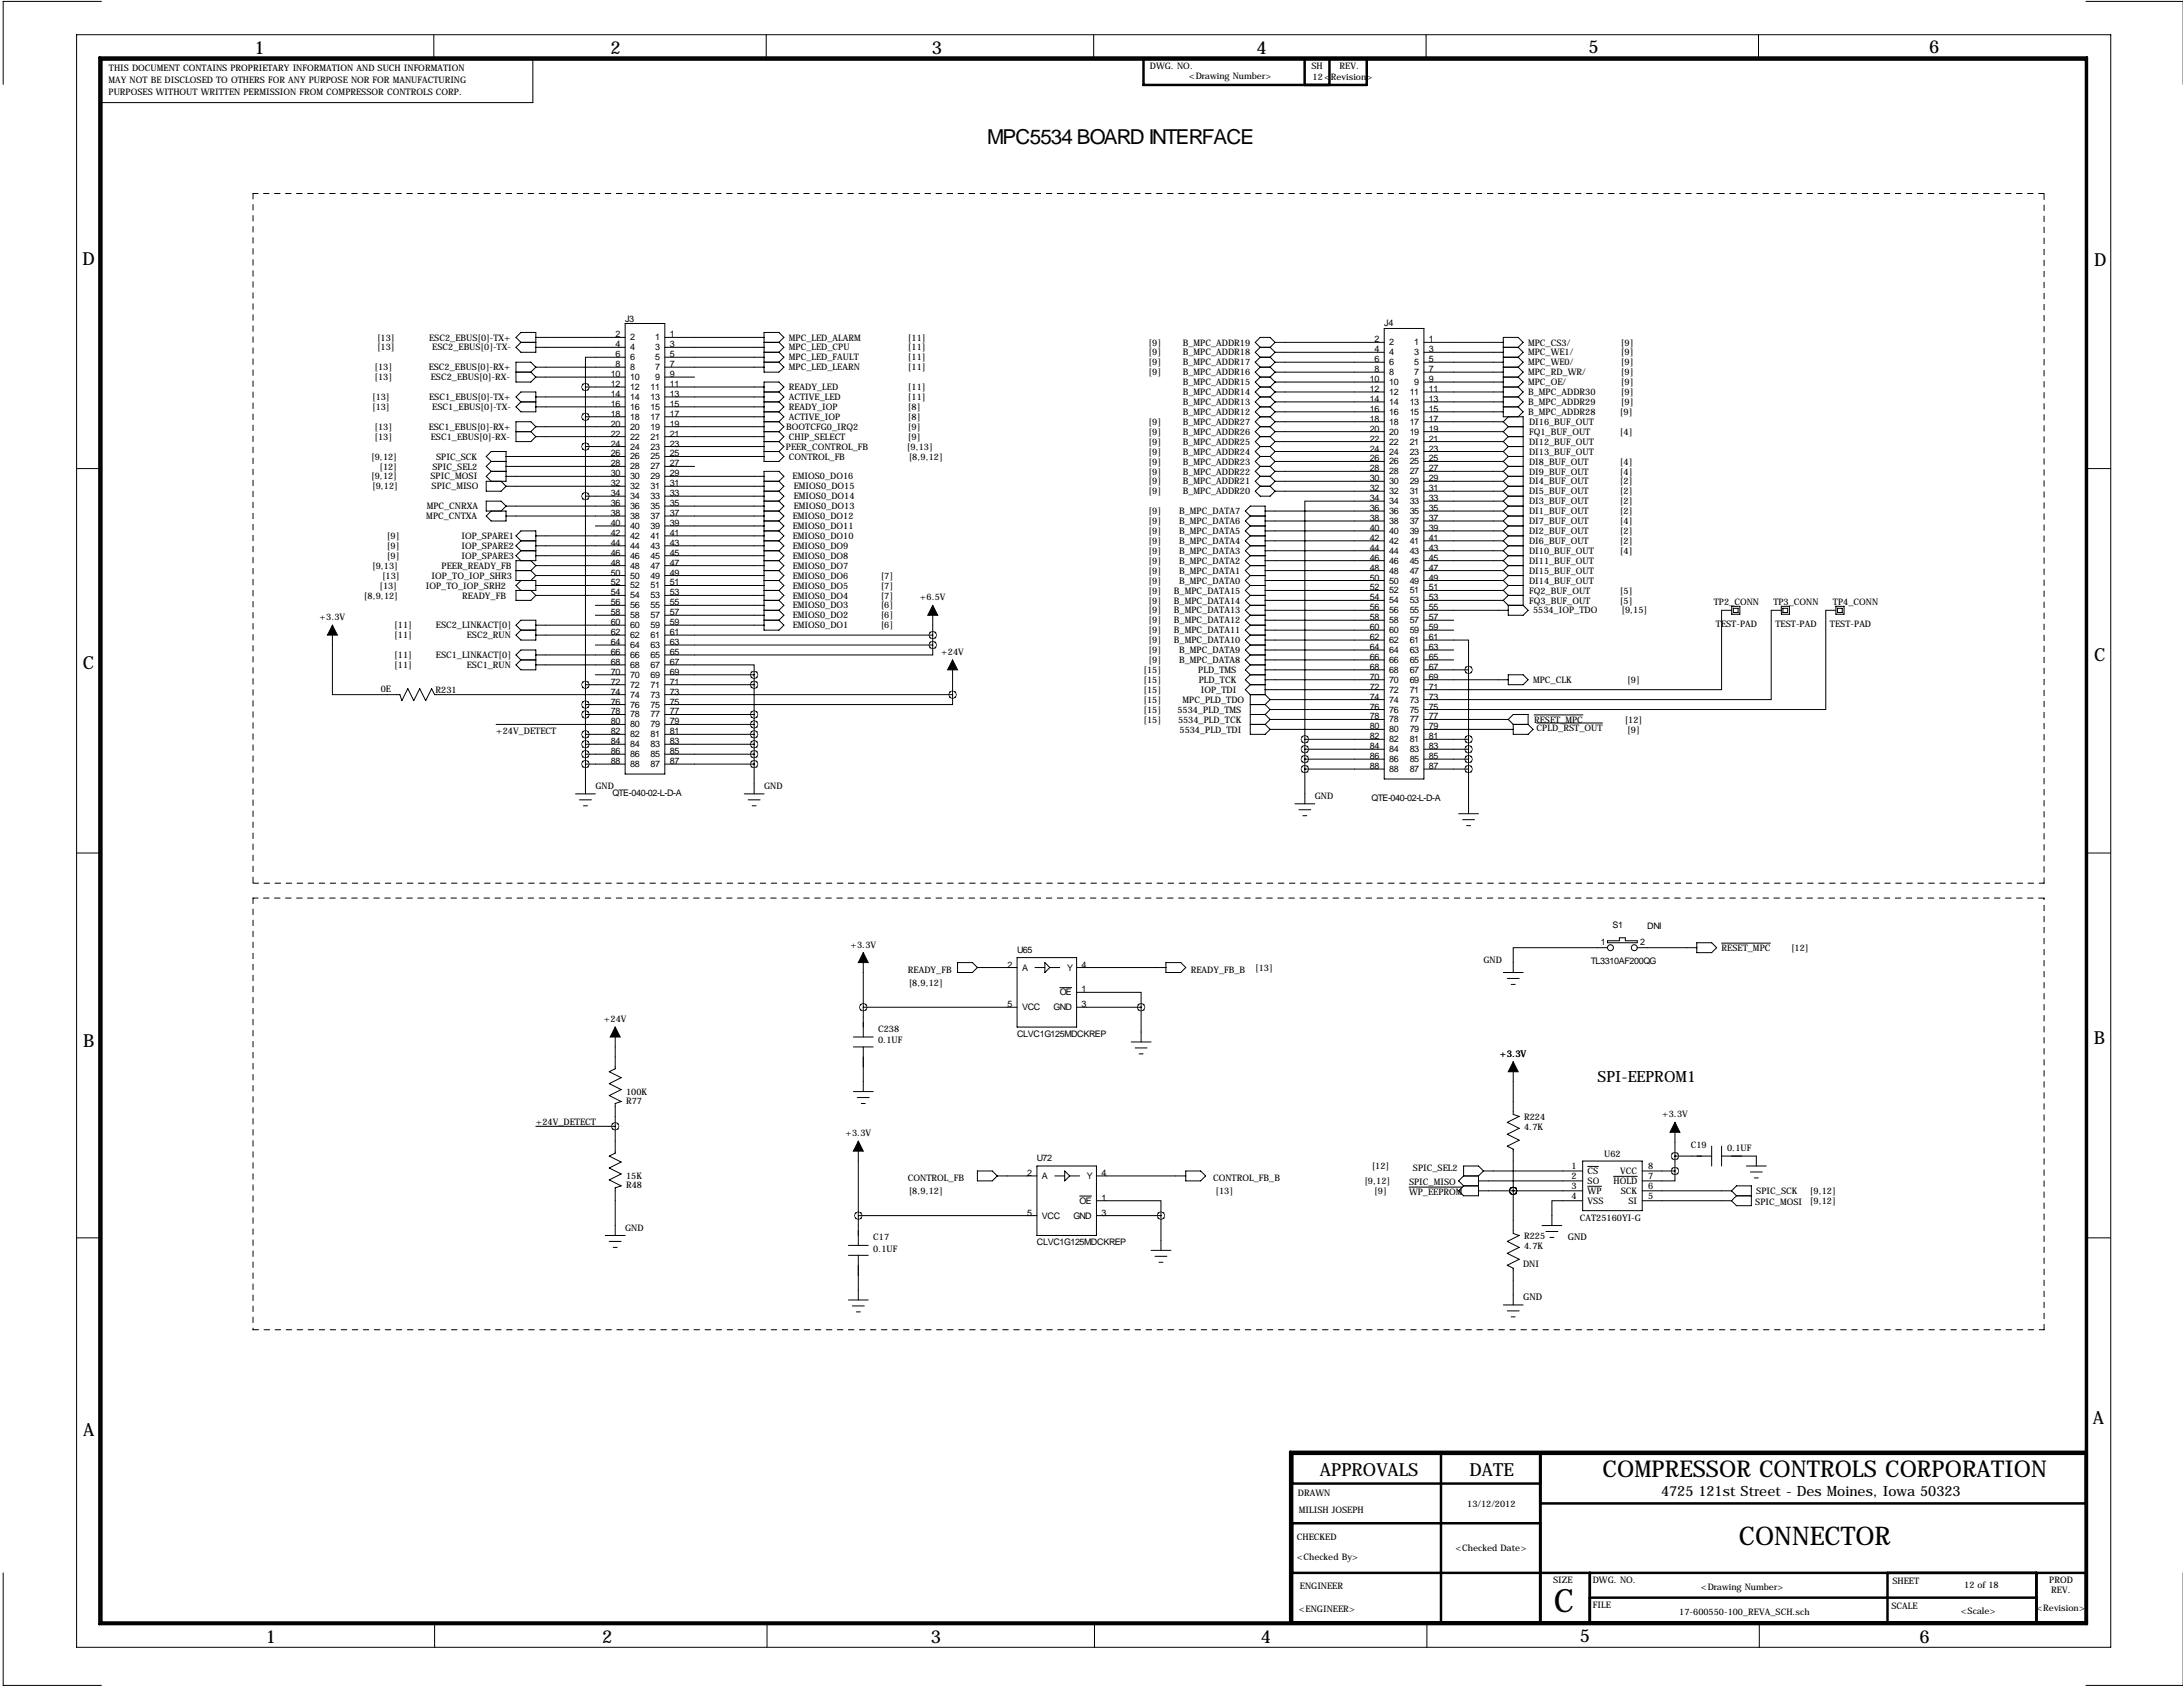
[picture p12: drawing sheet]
<svg xmlns="http://www.w3.org/2000/svg" width="559mm" height="432mm" viewBox="0 0 559 432" stroke-linecap="round" stroke-linejoin="round" font-family="sans-serif">
<defs><g id="words">
<text font-size="8.2" x="397.7" y="412.6">C</text>
<text font-size="6.6" x="445.1" y="395.5">CONNECTOR</text>
<text font-size="5.9" x="410.2" y="378">COMPRESSOR CONTROLS CORPORATION</text>
<text font-size="5.3" x="252.7" y="36.8">MPC5534 BOARD INTERFACE</text>
<g font-size="4.6">
<text x="65.1" y="13.7">1</text>
<text x="156.3" y="13.7">2</text>
<text x="238.5" y="13.7">3</text>
<text x="321.6" y="13.7">4</text>
<text x="406.6" y="13.5">5</text>
<text x="493.8" y="13.5">6</text>
<text x="21.1" y="67.9">D</text>
<text x="536.1" y="68.1">D</text>
<text x="21.2" y="171.1">C</text>
<text x="536" y="169.2">C</text>
<text x="21.3" y="268.1">B</text>
<text x="535.9" y="267.2">B</text>
<text x="535.7" y="364.5">A</text>
<text x="21.3" y="367.5">A</text>
<text x="337.8" y="377.7">APPROVALS</text>
<text x="376.2" y="377.7">DATE</text>
<text x="68" y="420.6">1</text>
<text x="154.1" y="420.6">2</text>
<text x="238.3" y="420.6">3</text>
<text x="322.7" y="420.5">4</text>
<text x="404.4" y="420.4">5</text>
<text x="491.4" y="420.6">6</text>
</g>
<text font-size="4" x="408.9" y="276.9">SPI-EEPROM1</text>
<text font-size="3.6" x="425.2" y="383">4725 121st Street - Des Moines, Iowa 50323</text>
<g font-size="2.4">
<text x="384" y="270.5">+3.3V</text>
<text x="401.3" y="317.5">GND</text>
<text x="389.9" y="332.7">GND</text>
</g>
<g font-size="2.3">
<text x="294.3" y="17.6">DWG. NO.</text>
<text x="335.7" y="17.7">SH</text>
<text x="342.9" y="17.8">REV.</text>
<text x="27.8" y="21.1">MAY NOT BE DISCLOSED TO OTHERS FOR ANY PURPOSE NOR FOR MANUFACTURING</text>
<text x="27.9" y="18.3">THIS DOCUMENT CONTAINS PROPRIETARY INFORMATION AND SUCH INFORMATION</text>
<text x="304.4" y="20.1">&lt;Drawing Number&gt;</text>
<text x="336" y="20.4">12&lt;Revision&gt;</text>
<text x="27.8" y="24.2">PURPOSES WITHOUT WRITTEN PERMISSION FROM COMPRESSOR CONTROLS CORP.</text>
<text x="160" y="82.3">J3</text>
<text x="354.3" y="83.6">J4</text>
<text x="96.5" y="87.2">[13]</text>
<text x="96.5" y="89.7">[13]</text>
<text x="109.9" y="87.2">ESC2_EBUS[0]-TX+</text>
<text x="110.7" y="89.7">ESC2_EBUS[0]-TX-</text>
<text x="157.6" y="86.4">2</text>
<text x="157.6" y="88.9">4</text>
<text x="161.3" y="87.1">2</text>
<text x="161.3" y="89.7">4</text>
<text x="167.7" y="87.1">1</text>
<text x="167.7" y="89.7">3</text>
<text x="171.4" y="86.4">1</text>
<text x="171.4" y="88.9">3</text>
<text x="201.9" y="87.2">MPC_LED_ALARM</text>
<text x="201.9" y="89.7">MPC_LED_CPU</text>
<text x="232.4" y="87.2">[11]</text>
<text x="232.4" y="89.7">[11]</text>
<text x="294" y="88.4">[9]</text>
<text x="302.8" y="88.4">B_MPC_ADDR19</text>
<text x="351.9" y="87.6">2</text>
<text x="355.6" y="88.4">2</text>
<text x="362" y="88.4">1</text>
<text x="365.8" y="87.6">1</text>
<text x="391.2" y="88.4">MPC_CS3/</text>
<text x="414.9" y="88.4">[9]</text>
<text x="95.9" y="94.8">[13]</text>
<text x="109.7" y="94.8">ESC2_EBUS[0]-RX+</text>
<text x="157.6" y="91.4">6</text>
<text x="157.6" y="94">8</text>
<text x="161.3" y="92.2">6</text>
<text x="161.3" y="94.7">8</text>
<text x="167.7" y="92.2">5</text>
<text x="167.7" y="94.7">7</text>
<text x="171.4" y="91.4">5</text>
<text x="171.4" y="94">7</text>
<text x="201.9" y="92.2">MPC_LED_FAULT</text>
<text x="201.9" y="94.8">MPC_LED_LEARN</text>
<text x="232.4" y="92.2">[11]</text>
<text x="232.4" y="94.8">[11]</text>
<text x="294" y="93.5">[9]</text>
<text x="294" y="91">[9]</text>
<text x="302.8" y="93.5">B_MPC_ADDR17</text>
<text x="302.8" y="91">B_MPC_ADDR18</text>
<text x="351.9" y="90.2">4</text>
<text x="351.9" y="92.7">6</text>
<text x="351.9" y="95.3">8</text>
<text x="355.6" y="90.9">4</text>
<text x="355.6" y="93.5">6</text>
<text x="362" y="90.9">3</text>
<text x="362" y="93.5">5</text>
<text x="365.8" y="90.2">3</text>
<text x="365.8" y="92.7">5</text>
<text x="365.8" y="95.3">7</text>
<text x="391.2" y="91">MPC_WE1/</text>
<text x="391.2" y="93.5">MPC_WE0/</text>
<text x="414.9" y="91">[9]</text>
<text x="414.9" y="93.5">[9]</text>
<text x="95.9" y="97.3">[13]</text>
<text x="110.3" y="97.3">ESC2_EBUS[0]-RX-</text>
<text x="156.4" y="96.5">10</text>
<text x="156.4" y="99.1">12</text>
<text x="156.4" y="101.6">14</text>
<text x="161.3" y="97.3">10</text>
<text x="161.3" y="99.8">12</text>
<text x="166.5" y="99.8">11</text>
<text x="167.7" y="97.3">9</text>
<text x="171.4" y="96.5">9</text>
<text x="171.4" y="99.1">11</text>
<text x="171.4" y="101.6">13</text>
<text x="201.9" y="99.9">READY_LED</text>
<text x="232.4" y="99.9">[11]</text>
<text x="294" y="96.1">[9]</text>
<text x="302.8" y="101.1">B_MPC_ADDR14</text>
<text x="302.8" y="98.6">B_MPC_ADDR15</text>
<text x="302.8" y="96.1">B_MPC_ADDR16</text>
<text x="350.7" y="97.8">10</text>
<text x="350.7" y="100.3">12</text>
<text x="355.6" y="96">8</text>
<text x="355.6" y="98.6">10</text>
<text x="355.6" y="101.1">12</text>
<text x="360.8" y="101.1">11</text>
<text x="362" y="96">7</text>
<text x="362" y="98.6">9</text>
<text x="365.8" y="97.8">9</text>
<text x="365.8" y="100.3">11</text>
<text x="391.2" y="98.6">MPC_OE/</text>
<text x="391.2" y="101.1">B_MPC_ADDR30</text>
<text x="391.2" y="96.1">MPC_RD_WR/</text>
<text x="414.9" y="98.6">[9]</text>
<text x="414.9" y="101.1">[9]</text>
<text x="414.9" y="96.1">[9]</text>
<text x="95.2" y="102.4">[13]</text>
<text x="95.2" y="104.9">[13]</text>
<text x="109.9" y="102.4">ESC1_EBUS[0]-TX+</text>
<text x="110.7" y="104.9">ESC1_EBUS[0]-TX-</text>
<text x="156.4" y="104.1">16</text>
<text x="156.4" y="106.7">18</text>
<text x="161.3" y="102.4">14</text>
<text x="161.3" y="104.9">16</text>
<text x="161.3" y="107.4">18</text>
<text x="166.5" y="102.4">13</text>
<text x="166.5" y="104.9">15</text>
<text x="166.5" y="107.4">17</text>
<text x="171.4" y="104.1">15</text>
<text x="171.4" y="106.7">17</text>
<text x="201.9" y="102.4">ACTIVE_LED</text>
<text x="201.9" y="104.9">READY_IOP</text>
<text x="201.9" y="107.5">ACTIVE_IOP</text>
<text x="232.4" y="102.4">[11]</text>
<text x="232.4" y="104.9">[8]</text>
<text x="232.4" y="107.5">[8]</text>
<text x="302.8" y="106.2">B_MPC_ADDR12</text>
<text x="302.8" y="103.7">B_MPC_ADDR13</text>
<text x="350.7" y="102.9">14</text>
<text x="350.7" y="105.4">16</text>
<text x="350.7" y="108">18</text>
<text x="355.6" y="103.6">14</text>
<text x="355.6" y="106.2">16</text>
<text x="360.8" y="103.6">13</text>
<text x="360.8" y="106.2">15</text>
<text x="365.8" y="102.9">13</text>
<text x="365.8" y="105.4">15</text>
<text x="365.8" y="108">17</text>
<text x="391.2" y="106.2">B_MPC_ADDR28</text>
<text x="391.2" y="103.7">B_MPC_ADDR29</text>
<text x="414.7" y="106.2">[9]</text>
<text x="414.9" y="103.7">[9]</text>
<text x="95.9" y="110">[13]</text>
<text x="95.9" y="112.6">[13]</text>
<text x="109.7" y="110">ESC1_EBUS[0]-RX+</text>
<text x="110.3" y="112.6">ESC1_EBUS[0]-RX-</text>
<text x="156.4" y="109.2">20</text>
<text x="156.4" y="111.8">22</text>
<text x="161.3" y="110">20</text>
<text x="161.3" y="112.5">22</text>
<text x="166.5" y="110">19</text>
<text x="166.5" y="112.5">21</text>
<text x="171.4" y="109.2">19</text>
<text x="171.4" y="111.8">21</text>
<text x="201.3" y="110">BOOTCFG0_IRQ2</text>
<text x="201.9" y="112.6">CHIP_SELECT</text>
<text x="232.4" y="110">[9]</text>
<text x="232.4" y="112.6">[9]</text>
<text x="294" y="113.8">[9]</text>
<text x="294" y="111.3">[9]</text>
<text x="294" y="108.8">[9]</text>
<text x="302.8" y="113.8">B_MPC_ADDR25</text>
<text x="302.8" y="111.3">B_MPC_ADDR26</text>
<text x="302.8" y="108.8">B_MPC_ADDR27</text>
<text x="350.7" y="110.5">20</text>
<text x="350.7" y="113">22</text>
<text x="355.6" y="108.7">18</text>
<text x="355.6" y="111.3">20</text>
<text x="355.6" y="113.8">22</text>
<text x="360.8" y="108.7">17</text>
<text x="360.8" y="111.3">19</text>
<text x="360.8" y="113.8">21</text>
<text x="365.8" y="110.5">19</text>
<text x="365.8" y="113">21</text>
<text x="391.4" y="111.3">FQ1_BUF_OUT</text>
<text x="391.4" y="113.8">DI12_BUF_OUT</text>
<text x="391.4" y="108.8">DI16_BUF_OUT</text>
<text x="414.7" y="111.3">[4]</text>
<text x="95" y="117.6">[9,12]</text>
<text x="111.6" y="117.6">SPIC_SCK</text>
<text x="156.4" y="114.3">24</text>
<text x="156.4" y="116.8">26</text>
<text x="156.4" y="119.4">28</text>
<text x="161.3" y="115.1">24</text>
<text x="161.3" y="117.6">26</text>
<text x="166.5" y="115.1">23</text>
<text x="166.5" y="117.6">25</text>
<text x="171.4" y="114.3">23</text>
<text x="171.4" y="116.8">25</text>
<text x="171.4" y="119.4">27</text>
<text x="201.2" y="115.1">PEER_CONTROL_FB</text>
<text x="201.9" y="117.6">CONTROL_FB</text>
<text x="232.2" y="115.1">[9,13]</text>
<text x="232.6" y="117.6">[8,9,12]</text>
<text x="294" y="118.9">[9]</text>
<text x="294" y="116.4">[9]</text>
<text x="302.8" y="118.9">B_MPC_ADDR23</text>
<text x="302.8" y="116.4">B_MPC_ADDR24</text>
<text x="350.7" y="115.6">24</text>
<text x="350.7" y="118.1">26</text>
<text x="355.6" y="116.3">24</text>
<text x="355.6" y="118.9">26</text>
<text x="360.8" y="116.3">23</text>
<text x="360.8" y="118.9">25</text>
<text x="365.8" y="115.6">23</text>
<text x="365.8" y="118.1">25</text>
<text x="391.4" y="118.9">DI8_BUF_OUT</text>
<text x="391.4" y="116.4">DI13_BUF_OUT</text>
<text x="414.7" y="118.9">[4]</text>
<text x="95" y="122.7">[9,12]</text>
<text x="95.2" y="125.3">[9,12]</text>
<text x="97.1" y="120.2">[12]</text>
<text x="110.2" y="122.7">SPIC_MOSI</text>
<text x="110.5" y="125.3">SPIC_MISO</text>
<text x="110.7" y="120.2">SPIC_SEL2</text>
<text x="156.4" y="121.9">30</text>
<text x="156.4" y="124.5">32</text>
<text x="161.3" y="120.1">28</text>
<text x="161.3" y="122.7">30</text>
<text x="161.3" y="125.2">32</text>
<text x="166.5" y="120.1">27</text>
<text x="166.5" y="122.7">29</text>
<text x="166.5" y="125.2">31</text>
<text x="171.4" y="121.9">29</text>
<text x="171.4" y="124.5">31</text>
<text x="202.9" y="122.7">EMIOS0_DO16</text>
<text x="203.2" y="125.3">EMIOS0_DO15</text>
<text x="294" y="124">[9]</text>
<text x="294" y="121.5">[9]</text>
<text x="302.8" y="124">B_MPC_ADDR21</text>
<text x="302.8" y="121.5">B_MPC_ADDR22</text>
<text x="350.7" y="120.7">28</text>
<text x="350.7" y="123.2">30</text>
<text x="350.7" y="125.7">32</text>
<text x="355.6" y="121.4">28</text>
<text x="355.6" y="124">30</text>
<text x="360.8" y="121.4">27</text>
<text x="360.8" y="124">29</text>
<text x="365.8" y="120.7">27</text>
<text x="365.8" y="123.2">29</text>
<text x="365.8" y="125.7">31</text>
<text x="391.4" y="124">DI4_BUF_OUT</text>
<text x="391.4" y="121.5">DI9_BUF_OUT</text>
<text x="414.7" y="124">[2]</text>
<text x="414.7" y="121.5">[4]</text>
<text x="109.2" y="130.3">MPC_CNRXA</text>
<text x="156.4" y="127">34</text>
<text x="156.4" y="129.5">36</text>
<text x="161.3" y="127.8">34</text>
<text x="161.3" y="130.3">36</text>
<text x="166.5" y="127.8">33</text>
<text x="166.5" y="130.3">35</text>
<text x="171.4" y="127">33</text>
<text x="171.4" y="129.5">35</text>
<text x="203.2" y="130.3">EMIOS0_DO13</text>
<text x="203.2" y="127.8">EMIOS0_DO14</text>
<text x="294" y="126.5">[9]</text>
<text x="294" y="131.6">[9]</text>
<text x="301.8" y="131.6">B_MPC_DATA7</text>
<text x="302.8" y="126.5">B_MPC_ADDR20</text>
<text x="350.7" y="128.3">34</text>
<text x="350.7" y="130.8">36</text>
<text x="355.6" y="126.5">32</text>
<text x="355.6" y="129">34</text>
<text x="355.6" y="131.6">36</text>
<text x="360.8" y="126.5">31</text>
<text x="360.8" y="129">33</text>
<text x="360.8" y="131.6">35</text>
<text x="365.8" y="128.3">33</text>
<text x="365.8" y="130.8">35</text>
<text x="391.4" y="131.6">DI1_BUF_OUT</text>
<text x="391.4" y="129.1">DI3_BUF_OUT</text>
<text x="391.4" y="126.5">DI5_BUF_OUT</text>
<text x="414.7" y="131.6">[2]</text>
<text x="414.7" y="129.1">[2]</text>
<text x="414.7" y="126.5">[2]</text>
<text x="99.1" y="138">[9]</text>
<text x="109.1" y="132.9">MPC_CNTXA</text>
<text x="118.1" y="138">IOP_SPARE1</text>
<text x="156.4" y="132.1">38</text>
<text x="156.4" y="134.6">40</text>
<text x="156.4" y="137.2">42</text>
<text x="161.3" y="132.8">38</text>
<text x="161.3" y="135.4">40</text>
<text x="161.3" y="137.9">42</text>
<text x="166.5" y="132.8">37</text>
<text x="166.5" y="135.4">39</text>
<text x="166.5" y="137.9">41</text>
<text x="171.4" y="132.1">37</text>
<text x="171.4" y="134.6">39</text>
<text x="171.4" y="137.2">41</text>
<text x="202.9" y="138">EMIOS0_DO10</text>
<text x="202.9" y="135.4">EMIOS0_DO11</text>
<text x="202.9" y="132.9">EMIOS0_DO12</text>
<text x="294" y="136.7">[9]</text>
<text x="294" y="134.2">[9]</text>
<text x="301.8" y="136.7">B_MPC_DATA5</text>
<text x="301.8" y="134.2">B_MPC_DATA6</text>
<text x="350.7" y="133.4">38</text>
<text x="350.7" y="135.9">40</text>
<text x="355.6" y="134.1">38</text>
<text x="355.6" y="136.7">40</text>
<text x="360.8" y="134.1">37</text>
<text x="360.8" y="136.7">39</text>
<text x="365.8" y="133.4">37</text>
<text x="365.8" y="135.9">39</text>
<text x="391.4" y="136.7">DI2_BUF_OUT</text>
<text x="391.4" y="134.2">DI7_BUF_OUT</text>
<text x="414.7" y="136.7">[2]</text>
<text x="414.7" y="134.2">[4]</text>
<text x="99.1" y="140.5">[9]</text>
<text x="99.1" y="143">[9]</text>
<text x="118.1" y="140.5">IOP_SPARE2</text>
<text x="118.1" y="143">IOP_SPARE3</text>
<text x="156.4" y="139.7">44</text>
<text x="156.4" y="142.2">46</text>
<text x="161.3" y="140.5">44</text>
<text x="161.3" y="143">46</text>
<text x="166.5" y="140.5">43</text>
<text x="166.5" y="143">45</text>
<text x="171.4" y="139.7">43</text>
<text x="171.4" y="142.2">45</text>
<text x="202.9" y="143">EMIOS0_DO8</text>
<text x="202.9" y="140.5">EMIOS0_DO9</text>
<text x="294" y="141.8">[9]</text>
<text x="294" y="139.2">[9]</text>
<text x="301.8" y="141.8">B_MPC_DATA3</text>
<text x="301.8" y="139.2">B_MPC_DATA4</text>
<text x="350.7" y="138.4">42</text>
<text x="350.7" y="141">44</text>
<text x="350.7" y="143.5">46</text>
<text x="355.6" y="139.2">42</text>
<text x="355.6" y="141.7">44</text>
<text x="360.8" y="139.2">41</text>
<text x="360.8" y="141.7">43</text>
<text x="365.8" y="138.4">41</text>
<text x="365.8" y="141">43</text>
<text x="365.8" y="143.5">45</text>
<text x="391.4" y="139.2">DI6_BUF_OUT</text>
<text x="391.4" y="141.8">DI10_BUF_OUT</text>
<text x="414.7" y="139.2">[2]</text>
<text x="414.7" y="141.8">[4]</text>
<text x="95.2" y="145.6">[9,13]</text>
<text x="97.8" y="148.1">[13]</text>
<text x="110.5" y="148.1">IOP_TO_IOP_SHR3</text>
<text x="113" y="145.6">PEER_READY_FB</text>
<text x="156.4" y="144.8">48</text>
<text x="156.4" y="147.3">50</text>
<text x="156.4" y="149.9">52</text>
<text x="161.3" y="145.5">48</text>
<text x="161.3" y="148.1">50</text>
<text x="166.5" y="145.5">47</text>
<text x="166.5" y="148.1">49</text>
<text x="171.4" y="144.8">47</text>
<text x="171.4" y="147.3">49</text>
<text x="171.4" y="149.9">51</text>
<text x="202.9" y="148.1">EMIOS0_DO6</text>
<text x="202.9" y="145.6">EMIOS0_DO7</text>
<text x="225.4" y="148.1">[7]</text>
<text x="294" y="149.4">[9]</text>
<text x="294" y="146.9">[9]</text>
<text x="294" y="144.3">[9]</text>
<text x="301.8" y="149.4">B_MPC_DATA0</text>
<text x="301.8" y="146.9">B_MPC_DATA1</text>
<text x="301.8" y="144.3">B_MPC_DATA2</text>
<text x="350.7" y="146.1">48</text>
<text x="350.7" y="148.6">50</text>
<text x="355.6" y="144.3">46</text>
<text x="355.6" y="146.8">48</text>
<text x="355.6" y="149.4">50</text>
<text x="360.8" y="144.3">45</text>
<text x="360.8" y="146.8">47</text>
<text x="360.8" y="149.4">49</text>
<text x="365.8" y="146.1">47</text>
<text x="365.8" y="148.6">49</text>
<text x="391.4" y="144.3">DI11_BUF_OUT</text>
<text x="391.4" y="149.4">DI14_BUF_OUT</text>
<text x="391.4" y="146.9">DI15_BUF_OUT</text>
<text x="93.2" y="153.2">[8,9,12]</text>
<text x="97.1" y="150.7">[13]</text>
<text x="109" y="150.7">IOP_TO_IOP_SRH2</text>
<text x="118.3" y="153.2">READY_FB</text>
<text x="156.4" y="152.4">54</text>
<text x="156.4" y="154.9">56</text>
<text x="161.3" y="150.6">52</text>
<text x="161.3" y="153.2">54</text>
<text x="161.3" y="155.7">56</text>
<text x="166.5" y="150.6">51</text>
<text x="166.5" y="153.2">53</text>
<text x="166.5" y="155.7">55</text>
<text x="171.4" y="152.4">53</text>
<text x="171.4" y="154.9">55</text>
<text x="202.9" y="155.7">EMIOS0_DO3</text>
<text x="202.9" y="153.2">EMIOS0_DO4</text>
<text x="202.9" y="150.7">EMIOS0_DO5</text>
<text x="225.4" y="155.7">[6]</text>
<text x="225.4" y="153.2">[7]</text>
<text x="225.4" y="150.7">[7]</text>
<text x="235.5" y="153.7">+6.5V</text>
<text x="294" y="154.5">[9]</text>
<text x="294" y="151.9">[9]</text>
<text x="300.5" y="154.5">B_MPC_DATA14</text>
<text x="300.5" y="151.9">B_MPC_DATA15</text>
<text x="350.7" y="151.1">52</text>
<text x="350.7" y="153.7">54</text>
<text x="355.6" y="151.9">52</text>
<text x="355.6" y="154.4">54</text>
<text x="360.8" y="151.9">51</text>
<text x="360.8" y="154.4">53</text>
<text x="365.8" y="151.1">51</text>
<text x="365.8" y="153.7">53</text>
<text x="391.4" y="151.9">FQ2_BUF_OUT</text>
<text x="391.4" y="154.5">FQ3_BUF_OUT</text>
<text x="414.7" y="151.9">[5]</text>
<text x="414.7" y="154.5">[5]</text>
<text x="438.7" y="154.9">TP2_CONN</text>
<text x="453.9" y="154.9">TP3_CONN</text>
<text x="469.2" y="154.9">TP4_CONN</text>
<text x="81.8" y="158.8">+3.3V</text>
<text x="100.9" y="160.8">[11]</text>
<text x="111.6" y="160.8">ESC2_LINKACT[0]</text>
<text x="156.4" y="157.5">58</text>
<text x="156.4" y="160">60</text>
<text x="161.3" y="158.2">58</text>
<text x="161.3" y="160.8">60</text>
<text x="166.5" y="158.2">57</text>
<text x="166.5" y="160.8">59</text>
<text x="171.4" y="157.5">57</text>
<text x="171.4" y="160">59</text>
<text x="202.9" y="160.8">EMIOS0_DO1</text>
<text x="202.9" y="158.3">EMIOS0_DO2</text>
<text x="225.4" y="160.8">[6]</text>
<text x="225.4" y="158.3">[6]</text>
<text x="294" y="159.6">[9]</text>
<text x="294" y="157">[9]</text>
<text x="300.5" y="159.6">B_MPC_DATA12</text>
<text x="300.5" y="157">B_MPC_DATA13</text>
<text x="350.7" y="156.2">56</text>
<text x="350.7" y="158.8">58</text>
<text x="350.7" y="161.3">60</text>
<text x="355.6" y="157">56</text>
<text x="355.6" y="159.5">58</text>
<text x="360.8" y="157">55</text>
<text x="360.8" y="159.5">57</text>
<text x="365.8" y="156.2">55</text>
<text x="365.8" y="158.8">57</text>
<text x="365.8" y="161.3">59</text>
<text x="392.4" y="157">5534_IOP_TDO</text>
<text x="415.1" y="157">[9,15]</text>
<text x="439.2" y="160.4">TEST-PAD</text>
<text x="454.5" y="160.4">TEST-PAD</text>
<text x="468.4" y="160.4">TEST-PAD</text>
<text x="100.9" y="163.4">[11]</text>
<text x="119.5" y="163.4">ESC2_RUN</text>
<text x="156.4" y="167.6">66</text>
<text x="156.4" y="165.1">64</text>
<text x="156.4" y="162.6">62</text>
<text x="161.3" y="165.9">64</text>
<text x="161.3" y="163.3">62</text>
<text x="166.5" y="165.9">63</text>
<text x="166.5" y="163.3">61</text>
<text x="171.4" y="167.6">65</text>
<text x="171.4" y="165.1">63</text>
<text x="171.4" y="162.6">61</text>
<text x="240.9" y="167.6">+24V</text>
<text x="294" y="167.2">[9]</text>
<text x="294" y="164.6">[9]</text>
<text x="294" y="162.1">[9]</text>
<text x="300.5" y="164.6">B_MPC_DATA10</text>
<text x="300.5" y="162.1">B_MPC_DATA11</text>
<text x="301.8" y="167.2">B_MPC_DATA9</text>
<text x="350.7" y="166.4">64</text>
<text x="350.7" y="163.8">62</text>
<text x="355.6" y="162.1">60</text>
<text x="355.6" y="167.1">64</text>
<text x="355.6" y="164.6">62</text>
<text x="360.8" y="162.1">59</text>
<text x="360.8" y="167.1">63</text>
<text x="360.8" y="164.6">61</text>
<text x="365.8" y="166.4">63</text>
<text x="365.8" y="163.8">61</text>
<text x="100.9" y="168.4">[11]</text>
<text x="100.9" y="171">[11]</text>
<text x="111.6" y="168.4">ESC1_LINKACT[0]</text>
<text x="119.5" y="171">ESC1_RUN</text>
<text x="156.4" y="172.7">70</text>
<text x="156.4" y="170.2">68</text>
<text x="161.3" y="173.5">70</text>
<text x="161.3" y="170.9">68</text>
<text x="161.3" y="168.4">66</text>
<text x="166.5" y="173.5">69</text>
<text x="166.5" y="170.9">67</text>
<text x="166.5" y="168.4">65</text>
<text x="171.4" y="172.7">69</text>
<text x="171.4" y="170.2">67</text>
<text x="292.7" y="172.3">[15]</text>
<text x="294" y="169.7">[9]</text>
<text x="301.8" y="169.7">B_MPC_DATA8</text>
<text x="306.7" y="172.3">PLD_TMS</text>
<text x="350.7" y="174">70</text>
<text x="350.7" y="171.5">68</text>
<text x="350.7" y="168.9">66</text>
<text x="355.6" y="172.2">68</text>
<text x="355.6" y="169.7">66</text>
<text x="360.8" y="172.2">67</text>
<text x="360.8" y="169.7">65</text>
<text x="365.8" y="174">69</text>
<text x="365.8" y="171.5">67</text>
<text x="365.8" y="168.9">65</text>
<text x="97.5" y="177.1">0E</text>
<text x="111.5" y="177.3">R231</text>
<text x="156.4" y="177.8">74</text>
<text x="156.4" y="175.3">72</text>
<text x="161.3" y="178.6">74</text>
<text x="161.3" y="176">72</text>
<text x="166.5" y="178.6">73</text>
<text x="166.5" y="176">71</text>
<text x="171.4" y="177.8">73</text>
<text x="171.4" y="175.3">71</text>
<text x="292.7" y="174.8">[15]</text>
<text x="292.7" y="177.3">[15]</text>
<text x="292.7" y="179.9">[15]</text>
<text x="302.7" y="179.9">MPC_PLD_TDO</text>
<text x="306.9" y="174.8">PLD_TCK</text>
<text x="307.4" y="177.3">IOP_TDI</text>
<text x="350.7" y="179.1">74</text>
<text x="350.7" y="176.5">72</text>
<text x="355.6" y="179.8">74</text>
<text x="355.6" y="177.3">72</text>
<text x="355.6" y="174.8">70</text>
<text x="360.8" y="179.8">73</text>
<text x="360.8" y="177.3">71</text>
<text x="360.8" y="174.8">69</text>
<text x="365.8" y="179.1">73</text>
<text x="365.8" y="176.5">71</text>
<text x="392.4" y="174.8">MPC_CLK</text>
<text x="416.6" y="174.8">[9]</text>
<text x="156.4" y="185.4">80</text>
<text x="156.4" y="182.9">78</text>
<text x="156.4" y="180.3">76</text>
<text x="161.3" y="183.6">78</text>
<text x="161.3" y="181.1">76</text>
<text x="166.5" y="183.6">77</text>
<text x="166.5" y="181.1">75</text>
<text x="171.4" y="185.4">79</text>
<text x="171.4" y="182.9">77</text>
<text x="171.4" y="180.3">75</text>
<text x="292.7" y="182.4">[15]</text>
<text x="292.7" y="185">[15]</text>
<text x="301.4" y="182.4">5534_PLD_TMS</text>
<text x="301.5" y="185">5534_PLD_TCK</text>
<text x="350.7" y="184.1">78</text>
<text x="350.7" y="181.6">76</text>
<text x="355.6" y="184.9">78</text>
<text x="355.6" y="182.4">76</text>
<text x="360.8" y="184.9">77</text>
<text x="360.8" y="182.4">75</text>
<text x="365.8" y="184.1">77</text>
<text x="365.8" y="181.6">75</text>
<text x="392.7" y="185">RESET_MPC</text>
<text x="415.9" y="185">[12]</text>
<text x="127" y="188">+24V_DETECT</text>
<text x="156.4" y="188">82</text>
<text x="156.4" y="190.5">84</text>
<text x="161.3" y="186.2">80</text>
<text x="161.3" y="188.7">82</text>
<text x="161.3" y="191.3">84</text>
<text x="166.5" y="186.2">79</text>
<text x="166.5" y="188.7">81</text>
<text x="166.5" y="191.3">83</text>
<text x="171.4" y="188">81</text>
<text x="171.4" y="190.5">83</text>
<text x="301.9" y="187.5">5534_PLD_TDI</text>
<text x="350.7" y="186.7">80</text>
<text x="350.7" y="189.2">82</text>
<text x="350.7" y="191.8">84</text>
<text x="355.6" y="187.5">80</text>
<text x="355.6" y="190">82</text>
<text x="360.8" y="187.5">79</text>
<text x="360.8" y="190">81</text>
<text x="365.8" y="186.7">79</text>
<text x="365.8" y="189.2">81</text>
<text x="365.8" y="191.8">83</text>
<text x="393.3" y="187">CPLD_RST_OUT</text>
<text x="416.6" y="187.5">[9]</text>
<text x="156.4" y="193">86</text>
<text x="156.4" y="195.6">88</text>
<text x="161.3" y="193.8">86</text>
<text x="161.3" y="196.3">88</text>
<text x="166.5" y="193.8">85</text>
<text x="166.5" y="196.3">87</text>
<text x="171.4" y="193">85</text>
<text x="171.4" y="195.6">87</text>
<text x="350.7" y="194.3">86</text>
<text x="350.7" y="196.8">88</text>
<text x="355.6" y="192.5">84</text>
<text x="355.6" y="195.1">86</text>
<text x="355.6" y="197.6">88</text>
<text x="360.8" y="192.5">83</text>
<text x="360.8" y="195.1">85</text>
<text x="360.8" y="197.6">87</text>
<text x="365.8" y="194.3">85</text>
<text x="365.8" y="196.8">87</text>
<text x="152.4" y="201.9">GND</text>
<text x="156.8" y="203.7">QTE-040-02-L-D-A</text>
<text x="195.6" y="201.9">GND</text>
<text x="336.5" y="204.5">GND</text>
<text x="351.1" y="205">QTE-040-02-L-D-A</text>
<text x="412.7" y="237.5">S1</text>
<text x="421.6" y="237.8">DNI</text>
<text x="217.7" y="242.6">+3.3V</text>
<text x="260.3" y="243.8">U65</text>
<text x="409.8" y="241.8">1</text>
<text x="419.9" y="241.8">2</text>
<text x="440.7" y="243.4">RESET_MPC</text>
<text x="458.5" y="243.4">[12]</text>
<text x="232.4" y="248.9">READY_FB</text>
<text x="257.9" y="247.6">2</text>
<text x="261.6" y="248.4">A</text>
<text x="273.1" y="248.4">Y</text>
<text x="276.9" y="247.6">4</text>
<text x="304.8" y="248.9">READY_FB_B</text>
<text x="321.3" y="248.5">[13]</text>
<text x="379.7" y="246.4">GND</text>
<text x="407.2" y="246.6">TL3310AF200QG</text>
<text x="232.6" y="252.3">[8,9,12]</text>
<text x="257.9" y="257.8">5</text>
<text x="271.3" y="254.8">OE</text>
<text x="276.9" y="254">1</text>
<text x="276.9" y="257.8">3</text>
<text x="154.6" y="261.6">+24V</text>
<text x="261.6" y="258.6">VCC</text>
<text x="269.7" y="258.6">GND</text>
<text x="224.8" y="264.2">C238</text>
<text x="224.8" y="267">0.1UF</text>
<text x="260.3" y="265.4">CLVC1G125MDCKREP</text>
<text x="160.3" y="280.2">100K</text>
<text x="160.3" y="282.5">R77</text>
<text x="390.1" y="286.8">R224</text>
<text x="425.5" y="286">+3.3V</text>
<text x="137.2" y="288">+24V_DETECT</text>
<text x="216.4" y="290.8">+3.3V</text>
<text x="390.1" y="289.1">4.7K</text>
<text x="432.8" y="293.7">C19</text>
<text x="265.4" y="297.2">U72</text>
<text x="351.1" y="299.3">[12]</text>
<text x="361.7" y="299.7">SPIC_SEL2</text>
<text x="402.3" y="299.2">1</text>
<text x="410.6" y="296.2">U62</text>
<text x="421.9" y="299.2">8</text>
<text x="442.1" y="294.6">0.1UF</text>
<text x="160.3" y="304.1">R48</text>
<text x="160.3" y="301.8">15K</text>
<text x="232.4" y="302.3">CONTROL_FB</text>
<text x="232.6" y="305.6">[8,9,12]</text>
<text x="263" y="301">2</text>
<text x="266.7" y="301.8">A</text>
<text x="278.2" y="301.8">Y</text>
<text x="281.9" y="301">4</text>
<text x="310.5" y="302.3">CONTROL_FB_B</text>
<text x="311.1" y="305.6">[13]</text>
<text x="349.2" y="303.1">[9,12]</text>
<text x="351.8" y="305.6">[9]</text>
<text x="360.7" y="303.3">SPIC_MISO</text>
<text x="360.7" y="305.8">WP_EEPROM</text>
<text x="402.3" y="301.8">2</text>
<text x="402.3" y="304.3">3</text>
<text x="406.4" y="300.5">CS</text>
<text x="406.4" y="303.1">SO</text>
<text x="406.4" y="305.6">WP</text>
<text x="413" y="303.1">HOLD</text>
<text x="414.8" y="300.5">VCC</text>
<text x="414.9" y="305.6">SCK</text>
<text x="421.9" y="301.8">7</text>
<text x="421.9" y="304.3">6</text>
<text x="449.6" y="305.6">SPIC_SCK</text>
<text x="463.3" y="305.6">[9,12]</text>
<text x="263" y="311.1">5</text>
<text x="266.7" y="311.9">VCC</text>
<text x="274.8" y="311.9">GND</text>
<text x="276.4" y="308.1">OE</text>
<text x="281.9" y="307.3">1</text>
<text x="281.9" y="311.1">3</text>
<text x="402.3" y="306.8">4</text>
<text x="406.4" y="308.1">VSS</text>
<text x="416.9" y="308.1">SI</text>
<text x="421.9" y="306.8">5</text>
<text x="449.3" y="308.4">SPIC_MOSI</text>
<text x="463.3" y="308.1">[9,12]</text>
<text x="160" y="315">GND</text>
<text x="223.5" y="317.5">C17</text>
<text x="390.1" y="317.2">R225</text>
<text x="404.4" y="312.5">CAT25160YI-G</text>
<text x="223.5" y="320.4">0.1UF</text>
<text x="265.4" y="318.8">CLVC1G125MDCKREP</text>
<text x="390.1" y="319.6">4.7K</text>
<text x="389.9" y="324.2">DNI</text>
<text x="332.2" y="383">DRAWN</text>
<text x="332.5" y="387.3">MILISH JOSEPH</text>
<text x="375.6" y="385.6">13/12/2012</text>
<text x="332" y="394.2">CHECKED</text>
<text x="332" y="399.3">&lt;Checked By&gt;</text>
<text x="372.6" y="397">&lt;Checked Date&gt;</text>
<text x="332.7" y="406.7">ENGINEER</text>
<text x="397.6" y="405.1">SIZE</text>
<text x="407.7" y="405.1">DWG. NO.</text>
<text x="435.4" y="407">&lt;Drawing Number&gt;</text>
<text x="484.4" y="405.4">SHEET</text>
<text x="502.8" y="406.4">12 of 18</text>
<text x="524.6" y="405.1">PROD</text>
<text x="525.1" y="407.7">REV.</text>
<text x="332.5" y="412.5">&lt;ENGINEER&gt;</text>
<text x="407.7" y="411.5">FILE</text>
<text x="429.9" y="413.3">17-600550-100_REVA_SCH.sch</text>
<text x="484.2" y="411.7">SCALE</text>
<text x="501.9" y="413">&lt;Scale&gt;</text>
<text x="521.3" y="412.3">&lt;Revision&gt;</text>
</g>
</g></defs>
<g fill="none" stroke="#000" stroke-width=".26">
<path d="M19.6 8.9h520.7v412.7h-520.7zM26 .4h-25.2v21.2M111 8.9v6.3M143.6 15.2h-7.2v11.1h-110.8M196.1 8.9v6.3M280 8.9v6.3M365 8.9v6.3M450.1 8.9v6.3M534 .4h24.8M132.1 86.4l1.2-1.3h3.9v5.1h-3.9l-1.2-1.3 1.2-1.3zM132.1 95.2h3.8M133.3 87.6h3.9"/>
<path d="M135.9 95.2l1.3 1.3M137.2 94l-1.3-1.3h-3.8v5.1h3.8l1.3-1.3M137.2 86.4h22.8M137.2 88.9h22.8M137.2 94h22.8M137.2 96.5h22.8M137.2 94l-1.3 1.2M149.9 99.1h10.1M149.9 99.1v104.1M160 91.4h-10.1v7.7M160 82.8h10.2v115.3h-10.2zM170.2 86.4h25.4"/>
<path d="M170.2 88.9h25.4M170.2 91.4h25.4M170.2 94h25.4M170.2 96.5h7.6M170.2 99.1h25.4M195.6 87.6h3.8M195.6 90.2h3.8M195.6 92.7h3.8M199.4 87.6l1.3-1.2-1.3-1.3h-3.8v10.1h3.8l1.3-1.2-1.3-1.3M199.4 87.6l1.3 1.3-1.3 1.3M199.4 90.2l1.3 1.2-1.3 1.3M322.6 88.9h2.5"/>
<path d="M322.6 91.4h2.5M322.6 94h2.5M322.6 96.5h2.5M322.6 99.1h2.5M322.6 99.1l-1.3 1.2 1.3 1.3M322.6 96.5l-1.3 1.3 1.3 1.3M322.6 94l-1.3 1.2 1.3 1.3M322.6 91.4l-1.3 1.3 1.3 1.3M322.6 88.9l-1.3 1.3 1.3 1.2M325.1 99.1l1.3 1.2M325.1 96.5l1.3 1.3M325.1 94l1.3 1.2"/>
<path d="M325.1 91.4l1.3 1.3M325.1 88.9l1.3 1.3M326.4 87.6h27.9M326.4 90.2h27.9M326.4 92.7h27.9M326.4 95.2h27.9M326.4 97.8h27.9M326.4 87.6l-1.3-1.2h-2.5l-1.3 1.2 1.3 1.3M326.4 97.8l-1.3 1.3M326.4 95.2l-1.3 1.3M326.4 92.7l-1.3 1.3M326.4 90.2l-1.3 1.2"/>
<path d="M326.4 87.6l-1.3 1.3M354.3 84.1h10.2v115.3h-10.2zM364.5 87.6h20.3M364.5 90.2h20.3M364.5 92.7h20.3M364.5 95.2h20.3M364.5 97.8h20.3M384.8 88.9h3.8M384.8 91.4h3.8M384.8 94h3.8M384.8 96.5h3.8M384.8 99.1h3.8"/>
<path d="M388.6 88.9l1.3-1.3-1.3-1.2h-3.8v20.3h5.1v48.2M388.6 96.5l1.3 1.3-1.3 1.3M388.6 94l1.3 1.2-1.3 1.3M388.6 91.4l1.3 1.3-1.3 1.3M388.6 88.9l1.3 1.3-1.3 1.2M388.6 99.1l1.3 1.2-1.3 1.3M19.7 119.9h6.4M125.7 118.1l-1.2-1.3 1.2-1.2h3.8v7.6h-5v2.5h3.8l1.2-1.2M125.7 118.1h3.8M125.7 118.1l-1.2 1.3 1.2 1.2M129.5 116.8h30.5M129.5 119.4h30.5"/>
<path d="M132.1 101.6l1.2-1.3h3.9v5.1h-3.9l-1.2-1.3 1.2-1.2zM132.1 110.5h3.8M133.3 102.9h3.9M135.9 110.5l1.3 1.3M137.2 109.2l-1.3-1.3h-3.8v5.1h3.8l1.3-1.2M137.2 101.6h22.8M137.2 104.1h22.8M137.2 109.2h22.8M137.2 111.8h22.8M137.2 109.2l-1.3 1.3M149.9 106.7h10.1M149.9 114.3h10.1"/>
<path d="M170.2 101.6h25.4M170.2 104.1h25.4M170.2 106.7h25.4M170.2 109.2h25.4M170.2 111.8h25.4M170.2 114.3h25.4M170.2 116.8h25.4M170.2 119.4h7.6M195.6 100.3h3.8M195.6 102.9h3.8M195.6 105.4h3.8M195.6 107.9h3.8"/>
<path d="M195.6 110.5h3.8M195.6 113h3.8M195.6 115.6h3.8M199.4 100.3l1.3-1.2-1.3-1.3h-3.8v20.3h3.8l1.3-1.3-1.3-1.2M199.4 100.3l1.3 1.3-1.3 1.3M199.4 102.9l1.3 1.2-1.3 1.3M199.4 105.4l1.3 1.3-1.3 1.2M199.4 107.9l1.3 1.3-1.3 1.3M199.4 110.5l1.3 1.3-1.3 1.2M199.4 113l1.3 1.3-1.3 1.3M322.6 101.6h2.5M322.6 104.1h2.5"/>
<path d="M322.6 106.7h2.5M322.6 109.2h2.5M322.6 111.8h2.5M322.6 114.3h2.5M322.6 116.8h2.5M322.6 119.4h2.5M322.6 109.2l-1.3 1.3 1.3 1.3M322.6 104.1l-1.3 1.3 1.3 1.3M322.6 106.7l-1.3 1.2 1.3 1.3M322.6 101.6l-1.3 1.3 1.3 1.2M322.6 119.4l-1.3 1.2 1.3 1.3M322.6 116.8l-1.3 1.3 1.3 1.3"/>
<path d="M322.6 111.8l-1.3 1.2 1.3 1.3M322.6 114.3l-1.3 1.3 1.3 1.2M325.1 109.2l1.3 1.3M325.1 104.1l1.3 1.3M325.1 106.7l1.3 1.2M325.1 101.6l1.3 1.3M325.1 119.4l1.3 1.2M325.1 116.8l1.3 1.3M325.1 114.3l1.3 1.3M325.1 111.8l1.3 1.2M326.4 100.3h27.9M326.4 102.9h27.9"/>
<path d="M326.4 105.4h27.9M326.4 107.9h27.9M326.4 110.5h27.9M326.4 113h27.9M326.4 115.6h27.9M326.4 118.1h27.9M326.4 105.4l-1.3 1.3M326.4 100.3l-1.3 1.3M326.4 102.9l-1.3 1.2M326.4 118.1l-1.3 1.3M326.4 115.6l-1.3 1.2M326.4 113l-1.3 1.3"/>
<path d="M326.4 110.5l-1.3 1.3M326.4 107.9l-1.3 1.3M364.5 100.3h20.3M364.5 102.9h20.3M364.5 105.4h20.3M364.5 107.9h20.3M364.5 110.5h20.3M364.5 113h20.3M364.5 115.6h20.3M364.5 118.1h20.3M384.8 101.6h3.8M384.8 104.1h3.8"/>
<path d="M384.8 110.5l1.3 1.3M384.8 118.1l1.3 1.3M384.8 113l1.3 1.3M384.8 115.6l1.3 1.2M384.8 107.9l1.3 1.3M386.1 109.2h3.8M386.1 111.8h3.8M386.1 114.3h3.8M386.1 116.8h3.8M386.1 119.4h3.8M386.1 109.2l-1.3 1.3M386.1 106.7l-1.3 1.2"/>
<path d="M386.1 116.8l-1.3 1.3M386.1 119.4l-1.3 1.2M386.1 111.8l-1.3 1.2M386.1 114.3l-1.3 1.3M388.6 104.1l1.3 1.3-1.3 1.3M388.6 101.6l1.3 1.3-1.3 1.2M533.9 119.9h6.4M125.7 120.6h3.8M125.7 120.6l-1.2 1.3 1.2 1.3M128.3 123.2l1.2 1.3M129.5 129.5l-1.2-1.2h-3.8v2.5h5v2.5h-3.8l-1.2-1.2 1.2-1.3M129.5 121.9h30.5"/>
<path d="M129.5 124.5h30.5M129.5 129.5h30.5M129.5 132.1h30.5M129.5 129.5l-1.2 1.3M133.3 138.4l-1.2-1.2 1.2-1.3h3.9v7.6h-5.1v5.1h5.1v2.5h-5.1v2.6h3.8l1.3-1.3M133.3 138.4h3.9M133.3 138.4l-1.2 1.3 1.2 1.3M137.2 137.2h22.8M137.2 139.7h22.8M149.9 127h10.1M152.4 134.6h7.6M170.2 121.9h25.4"/>
<path d="M170.2 124.5h25.4M170.2 127h25.4M170.2 129.5h25.4M170.2 132.1h25.4M170.2 134.6h25.4M170.2 137.2h25.4M170.2 139.7h25.4M195.6 123.2h3.8M195.6 125.7h3.8M195.6 128.3h3.8M195.6 130.8h3.8M195.6 133.3h3.8"/>
<path d="M195.6 135.9h3.8M195.6 138.4h3.8M199.4 123.2l1.3-1.3-1.3-1.3h-3.8v40.7h3.8l1.3-1.3-1.3-1.2M199.4 138.4l1.3 1.3-1.3 1.3M199.4 135.9l1.3 1.3-1.3 1.2M199.4 133.3l1.3 1.3-1.3 1.3M199.4 130.8l1.3 1.3-1.3 1.2M199.4 128.3l1.3 1.2-1.3 1.3M199.4 125.7l1.3 1.3-1.3 1.3M199.4 123.2l1.3 1.3-1.3 1.2M320 132.1l-1.2-1.3 1.2-1.3h3.8v48.3M320 132.1h3.8"/>
<path d="M320 134.6h3.8M320 137.2h3.8M320 139.7h3.8M320 132.1l-1.2 1.2 1.2 1.3M320 139.7l-1.2 1.3 1.2 1.2M320 137.2l-1.2 1.2 1.2 1.3M320 134.6l-1.2 1.3 1.2 1.3M322.6 121.9h2.5M322.6 124.5h2.5M322.6 124.5l-1.3 1.2 1.3 1.3h2.5l1.3-1.3M322.6 121.9l-1.3 1.3 1.3 1.3M323.8 130.8h30.5"/>
<path d="M323.8 133.3h30.5M323.8 135.9h30.5M323.8 138.4h30.5M325.1 124.5l1.3 1.2M325.1 121.9l1.3 1.3M326.4 120.6h27.9M326.4 123.2h27.9M326.4 125.7h27.9M326.4 120.6l-1.3 1.3M326.4 123.2l-1.3 1.3M354.3 128.3h-20.3v60.9M364.5 120.6h20.3"/>
<path d="M364.5 123.2h20.3M364.5 125.7h20.3M364.5 128.3h20.3M364.5 130.8h20.3M364.5 133.3h20.3M364.5 135.9h20.3M364.5 138.4h20.3M384.8 130.8l1.3 1.3M384.8 135.9l1.3 1.3M384.8 128.3l1.3 1.2M384.8 123.2l1.3 1.3M384.8 125.7l1.3 1.3"/>
<path d="M384.8 138.4l1.3 1.3M384.8 133.3l1.3 1.3M384.8 120.6l1.3 1.3M386.1 121.9h3.8M386.1 124.5h3.8M386.1 127h3.8M386.1 129.5h3.8M386.1 132.1h3.8M386.1 134.6h3.8M386.1 137.2h3.8M386.1 139.7h3.8M386.1 129.5l-1.3 1.3"/>
<path d="M386.1 134.6l-1.3 1.3M386.1 127l-1.3 1.3M386.1 121.9l-1.3 1.3M386.1 124.5l-1.3 1.2M386.1 137.2l-1.3 1.2M386.1 132.1l-1.3 1.2M386.1 139.7l-1.3 1.3M132.1 146h3.8M133.3 141h3.9M133.3 148.6l-1.2 1.3 1.2 1.2M133.3 141l-1.2 1.2 1.2 1.3M135.9 143.5l1.3 1.3"/>
<path d="M135.9 146l1.3 1.3M135.9 151.1l1.3 1.3M137.2 142.2h22.8M137.2 144.8h22.8M137.2 147.3h22.8M137.2 149.9h22.8M137.2 152.4h22.8M137.2 144.8l-1.3 1.2M137.2 147.3l-1.3 1.3M152.4 154.9h7.6M152.4 157.5h7.6M170.2 142.2h25.4"/>
<path d="M170.2 144.8h25.4M170.2 147.3h25.4M170.2 149.9h25.4M170.2 152.4h25.4M170.2 154.9h25.4M170.2 157.5h25.4M195.6 141h3.8M195.6 143.5h3.8M195.6 146h3.8M195.6 148.6h3.8M195.6 151.1h3.8M195.6 153.7h3.8"/>
<path d="M195.6 156.2h3.8M195.6 158.8h3.8M199.4 156.2l1.3 1.3-1.3 1.3M199.4 153.7l1.3 1.2-1.3 1.3M199.4 151.1l1.3 1.3-1.3 1.3M199.4 148.6l1.3 1.3-1.3 1.2M199.4 146l1.3 1.3-1.3 1.3M199.4 143.5l1.3 1.3-1.3 1.2M199.4 141l1.3 1.2-1.3 1.3M238.8 154.9v10.2M320 142.2h3.8M320 144.8h3.8"/>
<path d="M320 147.3h3.8M320 149.9h3.8M320 152.4h3.8M320 154.9h3.8M320 157.5h3.8M320 147.3l-1.2 1.3 1.2 1.3M320 144.8l-1.2 1.2 1.2 1.3M320 142.2l-1.2 1.3 1.2 1.3M320 157.5l-1.2 1.3 1.2 1.2M320 154.9l-1.2 1.3 1.2 1.3M320 152.4l-1.2 1.3 1.2 1.2M320 149.9l-1.2 1.2 1.2 1.3"/>
<path d="M323.8 141h30.5M323.8 143.5h30.5M323.8 146h30.5M323.8 148.6h30.5M323.8 151.1h30.5M323.8 153.7h30.5M323.8 156.2h30.5M323.8 158.8h30.5M364.5 141h20.3M364.5 143.5h20.3M364.5 146h20.3M364.5 148.6h20.3"/>
<path d="M364.5 151.1h20.3M364.5 153.7h20.3M364.5 156.2h21.6M364.5 158.8h7.6M384.8 141l1.3 1.2M384.8 143.5l1.3 1.3M384.8 148.6l1.3 1.3M384.8 146l1.3 1.3M384.8 151.1l1.3 1.3M384.8 153.7l1.3 1.2M386.1 142.2h3.8M386.1 144.8h3.8"/>
<path d="M386.1 147.3h3.8M386.1 149.9h3.8M386.1 152.4h3.8M386.1 154.9h3.8M386.1 154.9v2.6h3.8l1.3-1.3-1.3-1.3M386.1 142.2l-1.3 1.3M386.1 147.3l-1.3 1.3M386.1 144.8l-1.3 1.2M386.1 149.9l-1.3 1.2M386.1 152.4l-1.3 1.3M443.2 156.2h-2.5v20.3h-76.2M443.3 155.1v2.1h2.1v-2h-2.1"/>
<path d="M443.7 155.7v1.1h1.2v-1.1h-1.2M455.9 156.2h-2.5v22.9h-88.9M456 155.1v2.1h2.1v-2h-2.1M456.4 155.7v1.1h1.2v-1.1h-1.2M469.9 156.2h-2.5v25.4h-102.9M470 155.1v2.1h2v-2h-2M470.4 155.7v1.1h1.2v-1.1h-1.2M85.1 160v17.8h17.3l.5 1.5 1.5-3 1.5 3 1.5-3 1.6 3 1.5-3 .8 1.5h48.7M132.1 160l1.2-1.2h3.9v5h-3.9l-1.2-1.2 1.2-1.3zM133.3 161.3h3.9M133.3 166.4h3.9v5h-3.9l-1.2-1.2 1.2-1.3-1.2-1.3zM133.3 168.9h3.9"/>
<path d="M137.2 160h22.8M137.2 170.2h22.8M137.2 167.6h22.8M137.2 162.6h22.8M149.9 175.3h10.1M152.4 172.7h7.6M152.4 165.1h7.6M170.2 170.2h22.8v2.5M170.2 160h25.4M170.2 177.8h73.6M170.2 175.3h22.8M170.2 172.7h22.8"/>
<path d="M170.2 165.1h68.6M170.2 162.6h68.6M193 172.7v30.5M238.8 165.1v2.5h-68.6M243.8 177.8v2.5h-73.6M243.8 168.9v8.9M320 160h3.8M320 177.8h3.8M320 175.3h3.8M320 172.7h3.8M320 170.2h3.8M320 167.6h3.8"/>
<path d="M320 165.1h3.8M320 162.6h3.8M320 177.8v10.2h3.8l1.3-1.3M320 167.6l-1.2 1.3 1.2 1.3M320 165.1l-1.2 1.3 1.2 1.2M320 162.6l-1.2 1.2 1.2 1.3M320 160l-1.2 1.3 1.2 1.3M320 175.3l-1.2 1.2 1.2 1.3M320 172.7l-1.2 1.3 1.2 1.3M320 170.2l-1.2 1.2 1.2 1.3M323.8 161.3h30.5M323.8 176.5h30.5"/>
<path d="M323.8 174h30.5M323.8 171.4h30.5M323.8 168.9h30.5M323.8 166.4h30.5M323.8 163.8h30.5M323.8 177.8l1.3 1.3M325.1 179.1h29.2M325.1 179.1l-1.3 1.2M364.5 163.8h11.4v7.6M364.5 161.3h7.6M364.5 174h21.6M364.5 171.4h11.4"/>
<path d="M364.5 168.9h7.6M364.5 166.4h7.6M375.9 171.4v36.9M386.1 172.7h3.8l1.3 1.3-1.3 1.3h-3.8zM127 185.4h33M149.9 182.9h10.1M149.9 180.3h10.1M149.9 188h10.1M149.9 190.5h10.1M149.9 193h10.1M149.9 195.6h10.1M170.2 185.4h22.8"/>
<path d="M170.2 182.9h22.8M170.2 188h22.8M170.2 190.5h22.8M170.2 193h22.8M170.2 195.6h22.8M320 185.4h3.8M320 182.9h3.8M320 180.3h3.8M323.8 180.3l1.3 1.3M323.8 182.9l1.3 1.2M323.8 185.4l1.3 1.3M325.1 186.7h29.2"/>
<path d="M325.1 184.1h29.2M325.1 181.6h29.2M325.1 181.6l-1.3 1.3M325.1 184.1l-1.3 1.3M334 189.2h20.3M334 191.8h20.3M334 194.3h20.3M334 196.8h20.3M334 189.2v16.5M364.5 186.7h22.8M364.5 184.1h21.6M364.5 189.2h11.4"/>
<path d="M364.5 191.8h11.4M364.5 194.3h11.4M364.5 196.8h11.4M386.1 184.1l1.2-1.2h3.9v2.5M386.1 184.1l1.2 1.3M387.3 185.4h3.9M387.3 185.4v2.6h3.9l1.2-1.3-1.2-1.3M392.7 183h12.5M393.3 185.1h16.9M19.6 218.3h6.4M147.3 203.2h5.1M148.3 204.7h3.1"/>
<path d="M149.4 206.2h1M190.5 203.2h5.1M191.5 204.7h3.1M192.5 206.2h1M331.5 205.7h5M332.5 207.3h3M333.5 208.8h1M373.4 208.3h5.1M374.4 209.8h3M375.4 211.3h1M533.8 218.3h6.4M221 243.8v21.6"/>
<path d="M221 257.8h39.3M245.1 246.4h3.8l1.3 1.2-1.3 1.3h-3.8zM250.2 247.6h10.1M260.3 245.1h15.3v17.8h-15.3zM264.9 247.6h2.6M267.5 246.4l1.2 1.2-1.2 1.3zM268.7 247.6h2.6M271.3 252.8h3M275.6 254h16.5v3.8M275.6 247.6h22.8M275.6 257.8h16.5M292.1 257.8v8.9"/>
<path d="M298.4 246.4h3.9l1.2 1.2-1.2 1.3h-3.9zM384.8 248.9h5.1M385.8 250.4h3.1M386.8 252h1.1M411.5 242.6h-24.2v6.3M411.5 240.8h3v-.8h1.6v.8h3v.5h-7.6zM419.1 242.6h15.2M434.3 241.3h3.8l1.3 1.3-1.3 1.2h-3.8zM440.7 241.4h12.5M157.5 262.9v10.7l-1.5 .7 3 1.5-3 1.6 3 1.5-3 1.5 3 1.5-1.5 .5v12.7l-1.5 .8 3 1.5-3 1.6 3 1.5-3 1.5 3 1.5-1.5 .5v12.2M218.4 265.4h5.1M218.4 268h5.1"/>
<path d="M218.4 279.4h5.1M221 268v11.4M289.6 266.7h5M290.6 268.2h3M291.6 269.7h1M387.3 271.8v13.4l1.6 .6-3.1 1.5 3.1 1.5-3.1 1.5 3.1 1.5-3.1 1.6 1.5 .7v21.6l1.6 .5-3.1 1.6 3.1 1.5-3.1 1.5 3.1 1.5-3.1 1.5 1.5 .8v9.4M137.2 288.3h20.3M219.5 280.9h3M219.7 292.1v26.7M220.5 282.4h1M250.2 299.7h3.8l1.3 1.3-1.3 1.3h-3.8zM265.4 298.4h15.3v17.8h-15.3z"/>
<path d="M272.5 299.7l1.3 1.3-1.3 1.3zM303.5 299.7h3.8l1.3 1.3-1.3 1.3h-3.8zM379.7 299.7h25.4M379.7 299.7l-1.2-1.3h-3.9v2.6M379.7 299.7l-1.2 1.3M405.1 297.2h15.3v12.7h-15.3zM406.4 298.6h2.8M420.4 299.7h8.4M428.8 299.7v2.6h-8.4M428.8 295.9h9.3M428.8 287.3v12.4M438.1 293.4v5"/>
<path d="M440.7 295.9h8.9v2.5M440.7 293.4v5M447 298.4h5.1M448.1 300h3M19.6 316.8h6.4M154.9 316.2h5.1M156 317.8h3M157 319.3h1M217.2 318.8h5M219.7 311.1h45.7M255.3 301h10.1M270 301h2.5"/>
<path d="M273.8 301h2.6M276.4 306.1h3M280.7 307.3h16.5v3.8M280.7 301h22.8M280.7 311.1h16.5M297.2 311.1v8.9M360.7 303.8h13.7M374.6 301h3.9M374.6 301l-1.2 1.3 1.2 1.2M374.6 303.5h3.9M378.5 302.3h26.6M378.5 304.8h26.6"/>
<path d="M378.5 301v5.1h-3.9l-1.2-1.3 1.2-1.3M387.3 304.8h.1M394.7 313.7h5.1M395.7 315.2h3.1M396.7 316.7h1.1M405.1 307.3h-7.8v6.4M406.4 303.6h3.6M413 301.1h6.1M420.4 304.8h22.8M420.4 307.3h22.8M443.2 304.8l1.3-1.3h3.8v5.1h-3.8l-1.3-1.3M443.2 304.8l1.3 1.3"/>
<path d="M444.5 306.1h3.8M444.5 306.1l-1.3 1.2M449.1 301.5h1M533.8 316.8h6.4M217.2 321.3h5M217.2 332.7h5M218.2 334.3h3M219.2 335.8h1M219.7 321.3v11.4M294.6 320h5.1M295.7 321.6h3M296.7 323.1h1"/>
<path d="M384.8 334h5.1M385.8 335.5h3.1M386.8 337.1h1.1M.8 402.6v28.8h25.2M111.3 415.3v6.3M196.3 415.3v6.3M280.2 415.3v6.3M365.3 415.3v6.3M450.3 415.3v6.3M534 431.4h24.8"/>
<circle cx="412.2" cy="242.6" r=".76"/>
<circle cx="418.3" cy="242.6" r=".76"/>
</g>
<g fill="none" stroke="#000" stroke-width=".63">
<path d="M25.5 14.7h508.7v401h-508.7zM26 15.2h508v400.1h-508zM292.7 15h57.2v6.7h-57.2zM334 21.7v-6.7h6.3v6.7M330.8 379.7h63.5M368.9 372.1v43.2M394.3 372.1v43.2M534 372.1h-203.2v43.2M534 371.6h-203.7v43.7M330.8 389.9h63.5M394.3 384.8h139.7M330.8 402.6h203.2"/>
<path d="M407 402.6v12.7M407 408.9h114.3M483.2 402.6v12.7M521.3 402.6v12.7"/>
</g>
<path d="M64.8 49.5v176.6M523.2 49.5h-458.4M64.8 226.1h458.4M64.8 229.9v110.5M523.2 226.1v-176.6M523.2 229.9h-458.4M64.8 340.4h458.4M523.2 340.4v-110.5" fill="none" stroke="#000" stroke-width=".26" stroke-dasharray="1.4 1.4"/>
<path d="M238.8 154.9l1.2 2.6h-2.5zM85.1 160l1.3 2.6h-2.6zM243.8 168.9l1.3 2.5h-2.5zM221 243.8l1.2 2.6h-2.5zM157.5 262.9l1.2 2.5h-2.5zM387.3 271.8l1.3 2.5h-2.5zM219.7 292.1l1.3 2.5h-2.6zM428.8 287.3l1.2 2.5h-2.5z" fill="#000" stroke="#000" stroke-width=".26"/>
<path d="M333.9 189.2a.1 .1 0 0 0 .2 0 .1 .1 0 0 0-.2 0zM333.9 191.8a.1 .1 0 0 0 .2 0 .1 .1 0 0 0-.2 0zM333.9 194.3a.1 .1 0 0 0 .2 0 .1 .1 0 0 0-.2 0zM333.9 196.8a.1 .1 0 0 0 .2 0 .1 .1 0 0 0-.2 0zM157.4 288.3a.07 .07 0 0 0 .1 0 .07 .07 0 0 0-.1 0zM428.7 295.9a.07 .07 0 0 0 .1 0 .07 .07 0 0 0-.1 0zM428.7 299.7a.07 .07 0 0 0 .1 0 .07 .07 0 0 0-.1 0zM238.7 162.6a.07 .07 0 0 0 .1 0 .07 .07 0 0 0-.1 0zM238.7 165.1a.07 .07 0 0 0 .1 0 .07 .07 0 0 0-.1 0zM243.8 177.8a.07 .07 0 0 0 .1 0 .07 .07 0 0 0-.1 0zM193 172.7a.07 .07 0 0 0 .1 0 .07 .07 0 0 0-.1 0zM193 175.3a.07 .07 0 0 0 .1 0 .07 .07 0 0 0-.1 0zM193 185.4a.07 .07 0 0 0 .1 0 .07 .07 0 0 0-.1 0zM193 188a.07 .07 0 0 0 .1 0 .07 .07 0 0 0-.1 0zM193 190.5a.07 .07 0 0 0 .1 0 .07 .07 0 0 0-.1 0zM193 193a.07 .07 0 0 0 .1 0 .07 .07 0 0 0-.1 0zM193 182.9a.07 .07 0 0 0 .1 0 .07 .07 0 0 0-.1 0zM193 195.6a.07 .07 0 0 0 .1 0 .07 .07 0 0 0-.1 0zM149.8 195.6a.07 .07 0 0 0 .1 0 .07 .07 0 0 0-.1 0zM149.8 99.1a.07 .07 0 0 0 .1 0 .07 .07 0 0 0-.1 0zM149.8 106.7a.07 .07 0 0 0 .1 0 .07 .07 0 0 0-.1 0zM149.8 114.3a.07 .07 0 0 0 .1 0 .07 .07 0 0 0-.1 0zM149.8 175.3a.07 .07 0 0 0 .1 0 .07 .07 0 0 0-.1 0zM149.8 180.3a.07 .07 0 0 0 .1 0 .07 .07 0 0 0-.1 0zM149.8 190.5a.07 .07 0 0 0 .1 0 .07 .07 0 0 0-.1 0zM149.8 193a.07 .07 0 0 0 .1 0 .07 .07 0 0 0-.1 0zM375.9 171.4a.07 .07 0 0 0 .1 0 .07 .07 0 0 0-.1 0zM375.9 196.8a.07 .07 0 0 0 .1 0 .07 .07 0 0 0-.1 0zM375.9 194.3a.07 .07 0 0 0 .1 0 .07 .07 0 0 0-.1 0zM375.9 191.8a.07 .07 0 0 0 .1 0 .07 .07 0 0 0-.1 0zM375.9 189.2a.07 .07 0 0 0 .1 0 .07 .07 0 0 0-.1 0zM149.8 127a.07 .07 0 0 0 .1 0 .07 .07 0 0 0-.1 0zM149.8 188a.07 .07 0 0 0 .1 0 .07 .07 0 0 0-.1 0zM220.9 257.8a.07 .07 0 0 0 .1 0 .07 .07 0 0 0-.1 0zM292 257.8a.1 .1 0 0 0 .2 0 .1 .1 0 0 0-.2 0zM219.6 311.1a.1 .1 0 0 0 .2 0 .1 .1 0 0 0-.2 0zM297.1 311.1a.07 .07 0 0 0 .1 0 .07 .07 0 0 0-.1 0zM387.3 304.8a.07 .07 0 0 0 .1 0 .07 .07 0 0 0-.1 0zM387.3 304.8a.07 .07 0 0 0 .1 0 .07 .07 0 0 0-.1 0zM149.8 182.9a.07 .07 0 0 0 .1 0 .07 .07 0 0 0-.1 0z" fill="#000" stroke="#000" stroke-width="1.9"/>
<use href="#words"/>
</svg>
